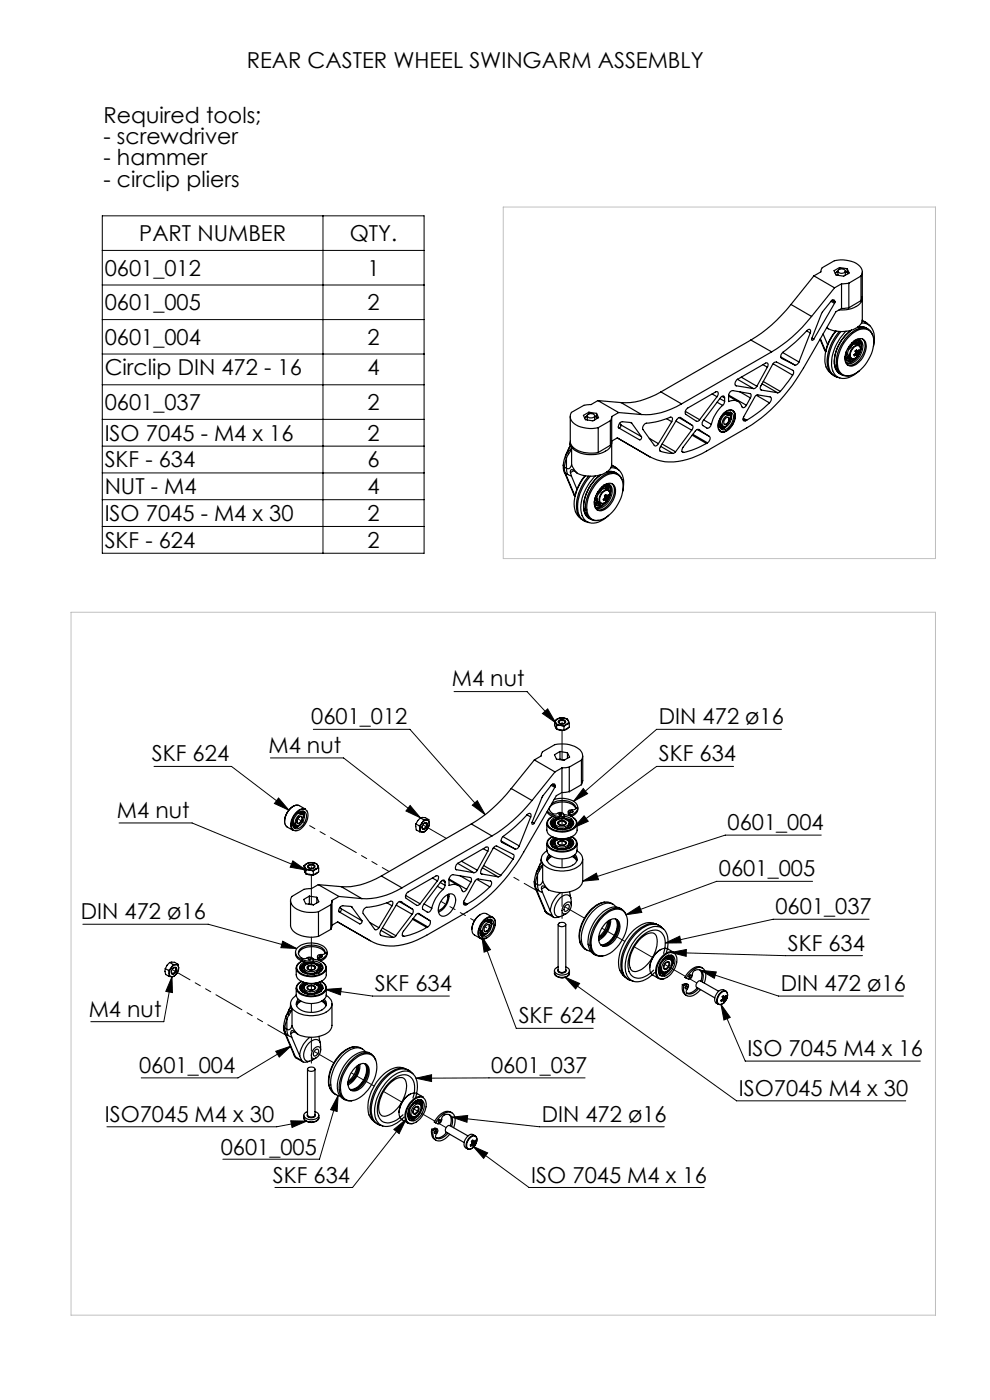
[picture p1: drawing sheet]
<svg xmlns="http://www.w3.org/2000/svg" width="210mm" height="297mm" viewBox="0 0 210 297" stroke-linecap="round" stroke-linejoin="round" font-family="sans-serif">
<defs><g id="words">
<g font-size="4.7">
<text x="52.3" y="14.4">REAR CASTER WHEEL SWINGARM ASSEMBLY</text>
<text x="22" y="26">Required tools;</text>
<text x="22" y="30.6">- screwdriver</text>
<text x="22" y="35.1">- hammer</text>
<text x="22" y="39.6">- circlip pliers</text>
<text x="29.6" y="51.1">PART NUMBER</text>
<text x="74.2" y="51.1">QTY.</text>
<text x="22.2" y="58.4">0601_012</text>
<text x="77.9" y="58.4">1</text>
<text x="22.2" y="65.8">0601_005</text>
<text x="77.9" y="65.8">2</text>
<text x="22.2" y="73.1">0601_004</text>
<text x="77.9" y="73.1">2</text>
<text x="22.2" y="79.6">Circlip DIN 472 - 16</text>
<text x="77.9" y="79.6">4</text>
<text x="22.2" y="87">0601_037</text>
<text x="77.9" y="87">2</text>
<text x="22.2" y="93.5">ISO 7045 - M4 x 16</text>
<text x="77.9" y="93.5">2</text>
<text x="22.2" y="99.1">SKF - 634</text>
<text x="77.9" y="99.1">6</text>
<text x="22.2" y="104.8">NUT - M4</text>
<text x="77.9" y="104.8">4</text>
<text x="22.2" y="110.5">ISO 7045 - M4 x 30</text>
<text x="77.9" y="110.5">2</text>
<text x="22.2" y="116.2">SKF - 624</text>
<text x="77.9" y="116.2">2</text>
<text x="95.8" y="145.6">M4 nut</text>
<text x="66" y="153.7">0601_012</text>
<text x="139.8" y="153.7">DIN 472 ø16</text>
<text x="32.2" y="161.5">SKF 624</text>
<text x="57" y="159.8">M4 nut</text>
<text x="139.8" y="161.5">SKF 634</text>
<text x="24.8" y="173.6">M4 nut</text>
<text x="154.3" y="176.1">0601_004</text>
<text x="152.5" y="185.9">0601_005</text>
<text x="17.1" y="195">DIN 472 ø16</text>
<text x="164.5" y="194">0601_037</text>
<text x="167.1" y="201.7">SKF 634</text>
<text x="18.8" y="215.7">M4 nut</text>
<text x="79.5" y="210.2">SKF 634</text>
<text x="165.6" y="210.2">DIN 472 ø16</text>
<text x="110" y="217.1">SKF 624</text>
<text x="29.5" y="227.6">0601_004</text>
<text x="104.2" y="227.6">0601_037</text>
<text x="158.5" y="224">ISO 7045 M4 x 16</text>
<text x="156.7" y="232.4">ISO7045 M4 x 30</text>
<text x="22.2" y="238">ISO7045 M4 x 30</text>
<text x="114.9" y="238">DIN 472 ø16</text>
<text x="46.8" y="244.9">0601_005</text>
<text x="57.9" y="250.9">SKF 634</text>
<text x="112.7" y="250.9">ISO 7045 M4 x 16</text>
</g>
</g></defs>
<g fill="none" stroke="#000" stroke-width=".25">
<path d="M172.6 58.5l1.5-.8 .3-.9 2.6-1.5a6.2 6.2 0 0 1 5.4 1.2l.2 .3a1.47 1.47 0 0 1 0 1.8M172.6 58.5l4.4 2.6M172.6 58.5l-4.8 6.1M177.5 57.7l-.3 .3M177.5 57.7l.2-.1zM177.7 57.5l.1 .9M177.8 57.3a1.01 1.01 0 0 1 1.5 .2 .87 .87 0 0 1-.8 .5 .87 .87 0 0 1-.8-.5zM178.1 56.8l-1.2 .6 .4 .9 1.7 .3 1.1-.7-.4-.9M178.1 56.8l1.6 .2M178.1 56.8v.3M179.3 57.6l.4 .1 .2 .4zM179.3 57.5v.9"/>
<path d="M179.7 57v.7M182.6 58.6l-2.5 1.5M182.6 58.6v5.2M182.9 57.7v5.4l-.3 .7M159.3 72.1l-19.1 11M159.3 72.1l4.4 2.5M161.8 77.4l1 .5M162.8 77.9a.47 .47 0 0 0 .2-.6 .47 .47 0 0 0-.6-.3l-5.9 3.5M162.8 77.9l-2.3 4M163.7 74.6l-19.1 11.1M164 77.2l4.1 2.4M165.6 75.7l3 1.7"/>
<path d="M165.8 76l2.8 1.4M165.8 76h.1M166 74.8l3.5 2M167.8 64.6a30.8 30.8 0 0 1-8.5 7.5M167.8 64.6l4.4 2.5M168.1 79.6a.75 .75 0 0 0 .1-1l-3.5-1.8a.77 .77 0 0 0-.8 .5l-2.5 4.5a.58 .58 0 0 0 .1 1M168.1 79.6l-2.6 3.4M169.5 76.8a.88 .88 0 0 1-.9 .6M171.1 70.2l.8 .4M171.9 70.6a.44 .44 0 0 0-.1-.7 .44 .44 0 0 0-.6 .2 35.9 35.9 0 0 1-5.3 4.8l-.3 .7 .2 .4M171.9 70.6l-2.4 6.2M172.2 67.1a30.5 30.5 0 0 1-8.5 7.5"/>
<path d="M172.2 71.7l.4 .3M174 72l.9 2.3M174 71.9l1.1 2.6M174.6 70.8l.9 2.3M174.9 74.3l.3 .3M174.9 74.3l.2 .2M175.1 74.5h.1M175.4 69.5l.3 .2M176.2 63.9l.8 .4M176.4 79.4l1.1 .6M176.5 63.7l.6 .4M176.5 63.7l.6 .3"/>
<path d="M177 64.3l-4.4 7.7M177 61.1l-4.8 6M177.1 64a.42 .42 0 0 0-.4-.4 .42 .42 0 0 0-.5 .4l-1.9 2.4-2.1 5.7 .1 .1 .3-.2M177.1 64.1l-.1 .2M177.1 64v.1M177.3 70.2a9.1 9.1 0 0 0-2.1 4.4l-.1-.1M177.3 70.2a9.3 9.3 0 0 0-2.2 7.1l.6 1.4 .7 .7M177.5 80l.7 .2M178 70.3a9.4 9.4 0 0 0-2.4 7.5l.3 .9 .5 .7M178.1 79.3l.4 .2M178.4 70.3a9.5 9.5 0 0 0-2.6 7.6 2.61 2.61 0 0 0 1.7 2.1M178.5 65.4l-1.2 .7-6.9 12a35.1 35.1 0 0 1-12 12.7l-8.5 4.9a14 14 0 0 1-9.7 2.1l-2.4-.9-6.8-4"/>
<path d="M178.5 60.2l-1.5 .9M178.5 60.2v5.2M179.2 75.7h.1a.22 .22 0 0 1 .1-.2 .22 .22 0 0 1 .3 0 .36 .36 0 0 1-.5 .5M179.3 71.2l1.3-1.2a8.4 8.4 0 0 0-3.5 7.6l.3 .9 .7 .8a3.4 3.4 0 0 1-1-3.9l1-2.5zM179.4 75.5l-.2 .3M179.4 75l.1 .1M179.4 75h.1M179.5 70.3a9.6 9.6 0 0 0-3 7.9 2.57 2.57 0 0 0 4.1 1.6l1.7-1.2M179.5 75l.3 .1M179.5 74.7v.2M179.5 74.6v.4M179.5 75.1a.49 .49 0 0 1 .5 .5 .49 .49 0 0 1-.3 .5"/>
<path d="M179.5 75.1l-.1 .1M179.6 74.5l-.1 .3M179.7 76.1l.6 .1 .3-.1M179.9 75.6h.1M179.9 75.6l.7 .5M179.9 71.6a4.1 4.1 0 0 1 4.1-1.7 2.88 2.88 0 0 1 1.3 3.3 7.8 7.8 0 0 1-5.1 6.5 2.31 2.31 0 0 1-2.6-2.8 8.7 8.7 0 0 1 2.3-5.3zM180.1 60.1l-1.6 .1M180.1 65.3l-1.6 .1M180.1 60.1v5.2M180.1 74l-.3 1.2M180.3 76.4h-.8M180.4 73.1a.32 .32 0 0 1 0 .4 .32 .32 0 0 1-.4 .1"/>
<path d="M180.4 75.9h-.6l.7 .1M180.5 76.2l-.2 .2M180.7 72.7a1.88 1.88 0 0 1 2.6-.5 3.8 3.8 0 0 1-1 4.5 1.71 1.71 0 0 1-2.8 .3 4.2 4.2 0 0 1 1.2-4.3zM180.7 72.9l.7 .1M180.7 73.3l.3-.2a.94 .94 0 0 1 1.2 .2M180.8 72.7l-.1 .1a.9 .9 0 0 1-.9 1.2M180.8 76.1l-.5 .3M181.1 73.7a.8 .8 0 0 1 1.1-.3 .8 .8 0 0 1 .3 1.1l-.3 .7a1.66 1.66 0 0 1-1.4 .9 1.44 1.44 0 0 1 .1-2.1zM181.2 72.6l-.3 .2M181.3 72.2v.2l-.2 .1M181.3 72.3l-.1 .1M181.3 72.3h.1"/>
<path d="M181.3 72.5l.6 .3v.3M181.4 72.3l-.2 .3-.4 .1M181.4 72.2l.6 .5v.5M181.4 72.2a1.07 1.07 0 0 1 1.1 .3 1.07 1.07 0 0 1 .2 1.1l-.2 .8M181.4 72.2l.3 .2M181.4 75.1l.2 .2M181.4 74.5l.7 .3M181.4 75.1l.3 .2M181.5 74.4l.1 .1M181.5 74.4l.4 .1M181.5 72.6l.4 .4M181.5 74.7l.5 .3"/>
<path d="M181.5 74.9l.5 .4M181.6 75.3h.1M181.7 75.8a1.56 1.56 0 0 1-2.2 .6l.2 .1M181.7 75.3l.1 .2 .2-.2M181.8 75.7l-.8 .4h-.4M181.8 72a1.27 1.27 0 0 1 1.2 1.7 3.8 3.8 0 0 1-2.9 3.5 .6 .6 0 0 1-.7-.4 .6 .6 0 0 1 .3-.7M181.9 74.5a.22 .22 0 0 0-.4-.2 .21 .21 0 0 0 0 .4v.3a.35 .35 0 0 0-.3 .5l.4-.2M181.9 73.1h-.1M181.9 69.4l.8-.1 1 .3-1-.3zM182 73l.3 .3M182 72.2l.1 .2M182 75v.3"/>
<path d="M182 75.5a2.65 2.65 0 0 1-2.5 1.5M182 74.5h.3M182.1 74.8l-.1 .2M182.1 72.4v.4M182.1 72.4l.3 1M182.2 73.3a1.74 1.74 0 0 1-.4 2.4M182.2 73.3a1.79 1.79 0 0 0-2 2l.1 .5 .3 .3M182.3 74.5l-.2 .3M182.3 74.5l-.1-.3-.3 .3M182.3 72a2.35 2.35 0 0 1 .2 2.7M182.6 63.8l-2.5 1.5M182.7 68.5a2.54 2.54 0 0 1 2.8 2.7l-.2 2.3"/>
<path d="M182.9 68.1l1.1 .5M182.9 63.2v4.6a2.97 2.97 0 0 1-2.5 2.3 7.5 7.5 0 0 1-4.7-.4M182.9 63.1a2.65 2.65 0 0 1-2.3 2.4l-1.1 .2-1.5 .1M183 68l1 .6M183 71.9a2.77 2.77 0 0 1 0 3.4 3 3 0 0 1-3.2 2.1M183.7 69.6l.4 .2M184 68.6l.5 .5M185.1 71.1a2.2 2.2 0 0 0-3.5-1.2 8.2 8.2 0 0 0-4.1 8 2.16 2.16 0 0 0 2.6 1.8M119.5 98.7v.8M119.5 98.7l.2 .4M119.5 99.5l.2 .6M119.5 99.5l.2 .3"/>
<path d="M119.7 99.1l.5 .2M119.7 99.1v.7M119.7 99.8l.2 .6M119.9 96.7l-.4 2M120.1 96.5l-.1 .4 .2 .3M120.2 99.3l.2 1.3M120.2 97.2l-.5 1.9M120.2 97.2v2.1M120.5 95.8l.1 .6M120.5 95.8l-.4 .7M120.6 96.4l-.4 .8M120.8 94.9l-.7 1.6"/>
<path d="M120.8 94.9l-.3 .9M120.9 94.2l-.1 .7M121 88.4v5.2a2.63 2.63 0 0 0 2.2 2.2l1.8 .3 1.9-.1M121 93.8a2.66 2.66 0 0 0 2.2 2.4 6 6 0 0 0 6.3-1.4l.3-1M121 93.9l.2 1.2M121.2 98.6l.7 1.2 .6 .6M121.2 95.1l-.7 .7M121.2 95.1l-.6 1.3M121.2 98.6l-.5 .8-.5-.1M121.2 95.1v3.5M121.7 99.8l-.5-.2-.2 .2v.5M121.7 99.8l.8 .6"/>
<path d="M121.7 99.8l-.7 .5M124.4 88.4l-.4 .3M124.4 88.4l.2-.1zM124.4 88.4l-.4 .2M124.6 88.2v.9M124.6 88a1.01 1.01 0 0 1 1.6 .2 .9 .9 0 0 1-1.6 0zM124.9 87.5l-1.1 .6 .4 .9 1.6 .3 1.2-.7-.5-.9M124.9 87.5l1.6 .2M124.9 87.5v.3M126.2 88.3l.3 .1 .2 .4zM126.2 88.2l-.1 .9M126.5 87.7v.7"/>
<path d="M126.8 85l-1.4 .8-1.6 .2-2.6 1.5a1.86 1.86 0 0 0 1 2.7 7 7 0 0 0 4.7 .5M126.8 85l4.4 2.5M126.8 85l4.9 .4M126.9 90.7v5.3M129.5 89.2l-2.6 1.5M129.5 89.2v5.3M129.5 94.5l-2.6 1.5M129.5 99.2a2.55 2.55 0 0 1 2.8 2.7l-.2 2.3M129.7 98.7l1.1 .6M129.7 98.8l1.1 .5M129.8 88.4l-.3 .8M129.8 93.6l-.3 .9"/>
<path d="M129.8 93.9v4.6a2.88 2.88 0 0 1-2.6 2.3 7.2 7.2 0 0 1-4.7-.4M129.8 88.4v5.2M130.8 99.3l.5 .5M131 92.9l-1.2 .7M131 92.9l2.5 1.5M131.2 87.5l-1.4 .9M131.2 87.5l4.9 .4M131.4 89.8l.3 .3M131.7 90.1a.47 .47 0 0 1-.4 .7M131.7 90.1l4.4 2.5M131.7 85.4l4.4 2.5M133.8 89.6l-1.8-.1a1.1 1.1 0 0 0-.8 1.2l4.4 2.6a.48 .48 0 0 0 .5-.7"/>
<path d="M133.8 89.6l.2 .1M134 89.7l2.1 2.9M137.7 93l2 1.1M140 95.7h.1M140.1 95.7l1.6 .4 1 .1M140.1 94.7l2.6 1.5M140.2 83.1a14.4 14.4 0 0 1-8.5 2.3M140.2 83.1l4.4 2.6M140.4 94.2l2.9 1.6M141.4 88.8l1.1 .7M142.5 89.5a.52 .52 0 0 0 .2-.6 .52 .52 0 0 0-.5-.4 17 17 0 0 1-5.3 1.3l-.4 .5-.2 .7 2.5 3.5a.55 .55 0 0 0 .9-.4M142.5 89.5l-2.8 4.6"/>
<path d="M143.3 95.8l-.6 .4M143.4 89.3l3.3 2M144 88.6l2.8 1.6M144.3 88.6h.1M144.4 88.6a.73 .73 0 0 0-.9 .4l-3.4 5.8a.65 .65 0 0 0 0 .9M144.4 88.6l2.4 1.6M144.6 85.7a14.4 14.4 0 0 1-8.5 2.2M144.7 95.8l.3 .2M145.4 87.3l3 1.7M146.7 91.3l-3.4 4.5M146.8 90.2a.69 .69 0 0 1-.1 1.1M146.8 92.3l3.1 1.8"/>
<path d="M147 92.1l3.1 1.8M147.9 91.1l2.6 1.5M148.2 91.1h-.2l-.4 .2-2.7 3.6-.3 .8 .4 .3M148.2 91.1h.1M148.2 91.1l2.3 1.5M149.3 89.1l1.6 .9M149.9 94.1a17.8 17.8 0 0 1-4.9 1.9M150.1 93.9l-.2 .2M150.5 92.6a.97 .97 0 0 1-.4 1.3M151.1 83.6l1 .6M152.1 84.2l.3-.7-.1-.4h-.3l-6.1 3.5a.98 .98 0 0 0-.4 1.3l2.3 1.5 .3-.1 .3-.3M152.1 84.2l-3.7 4.8"/>
<path d="M152.1 85.3l1.2 .7M152.7 84.6l1 .5M152.7 90.2l.3 .3v-.3M152.7 89.8h.1M152.7 90.5l.2 .2M152.7 89.8l.1 .1M152.8 89.6l.1 .5 .6 .4M152.8 90.7l.4 .2M153 90.5l-.1 .2M153.1 84.1l.6 .3M153.3 86a8.4 8.4 0 0 0-2.4 4M153.5 90.8l-.6 .1"/>
<path d="M153.6 87.6a1.3 1.3 0 0 1 2.2 0 3.4 3.4 0 0 1-2.4 4 1.18 1.18 0 0 1-1-1.6l.4-1.3zM153.6 88a1.04 1.04 0 0 1 1-.6 1.04 1.04 0 0 1 .9 .7 2.84 2.84 0 0 1-2 3.1 1.29 1.29 0 0 1-.6-2.1zM153.6 90.5l-.7-.1 .8 .1M153.6 87.6a1.25 1.25 0 0 1 1.3-.7 1.25 1.25 0 0 1 1 1 3.6 3.6 0 0 1-2.6 3.8 1.22 1.22 0 0 1-1-1.7l.5-1.3zM153.7 90.7l-.2 .1M153.7 85.1l-.1 .5-.3 .4M153.7 84.4a.44 .44 0 0 0-.4-.4 .44 .44 0 0 0-.5 .4l-3.6 4.8a.84 .84 0 0 0-.1 1.1l.8 .5a.85 .85 0 0 0 1-.8M153.7 84.4v.7M153.8 90.5l-.2 .2-.7-.1M153.8 88.5a.72 .72 0 0 1 1.1-.3 .72 .72 0 0 1 .1 1.1 1.23 1.23 0 0 1-1.6 1.1l-.2-.4 .1-.6zM153.8 88.8a.5 .5 0 0 1 .8-.3 .5 .5 0 0 1 .1 .8l-.3 .5a.51 .51 0 0 1-.7 .3 .51 .51 0 0 1-.1-.8zM153.9 87.9l-.2 .1"/>
<path d="M153.9 87.9h.4l.5 .3M154 87.8v.1M154.1 87.7l-.2 .2M154.1 91.4l-.8 .2-.5-.1M154.2 90.4l-.7 .4M154.2 87.6l-.2 .2M154.3 87.6l.5 .3-.1 .1M154.5 88.6a.97 .97 0 0 1-.8 1.4M154.6 87.7l.2 .2-.2 .1M154.6 84l1.9 1.2M154.6 83.8l3.7 2.2M154.7 87.6l-.1-.1 .3 .3-.1 .2"/>
<path d="M154.8 88l.2 .4v.4M154.8 87.9l.4 .5M154.9 87.7v-.2l.3 .9M155.1 88.6v.2M155.2 88.5l-.1 .2M155.2 88.4v.1M155.4 87.1a1.33 1.33 0 0 1 .5 1.5M156 81.7l.2 .1M156.2 81.8l3.6 .6M156.4 80.5l3.4 1.9M156.5 80.5a.84 .84 0 0 0-.3 1.3M156.9 83.1l2.3 1.3"/>
<path d="M157.2 80l3.3 1.9M157.6 88.9l.6 .3M157.7 88.7l.7 .4M158.4 89.1l-.2 .1M159.2 84.4a.59 .59 0 0 0-.1-.9l-3.7-.6a1.04 1.04 0 0 0-.8 1v1.3a1.98 1.98 0 0 1 2.9 1.3l.4-.1 .4-.4M159.2 84.4l-.9 1.6M160.4 83.9l2.8 1.6M160.5 81.9l-.4 .5h-.3M161.4 82.7l.1 .1M161.5 82.8l3.5 .5M161.6 81.4l3.4 1.9M161.9 80.9l3.6 2.1"/>
<path d="M163.2 85.5a.8 .8 0 0 0 .2-1.3l-2.6-.4-.4 .1-2.6 4.5-.1 .8 .2 .1 .3-.1M163.2 85.5a26.8 26.8 0 0 1-4.8 3.6M165.5 83l-.5 .3M119.7 100.1l.2 .3M119.7 100.1l2 4.8M119.9 100.4l.5 .2M119.9 100.4l2.1 4.8M120.4 100.6l.8 .4M121 100.3l.2 .7M121.2 101l1.2 2.8M121.7 104.9l.3 .4M121.7 104.9l.3 .3"/>
<path d="M122 105.2h.1M123.3 110.1l1 .6M124.1 100.9a9.5 9.5 0 0 0-2.1 4.4v-.1M124.1 100.9a9.1 9.1 0 0 0-2.2 7.1l.6 1.4 .8 .7M124.3 110.7l.7 .2M124.8 101a8.8 8.8 0 0 0-2.2 8l.7 1.1M125 110l.3 .2M125.2 101a9.1 9.1 0 0 0-2.4 8.1l.5 .8 1 .8M126.1 106.3l.3-.2a.34 .34 0 0 1 0 .4 .34 .34 0 0 1-.4 .2M126.1 106.4h.1M126.1 101.9l1.4-1.2a8.4 8.4 0 0 0-3.6 7.6 2.27 2.27 0 0 0 1.1 1.7 3 3 0 0 1-1.2-3.3 9.8 9.8 0 0 1 2.3-4.8zM126.2 105.7l.2 .1"/>
<path d="M126.2 106.2l-.1 .3M126.3 101a9.6 9.6 0 0 0-3 7.8 2.56 2.56 0 0 0 4.2 1.7l1.6-1.2M126.4 105.2l-.1 .3M126.4 105.4v.2M126.4 105.3v.4M126.4 105.8a.51 .51 0 0 1 .4 .5 .51 .51 0 0 1-.3 .5M126.4 105.8l-.2 .1M126.5 106.8l.6 .1 .3-.1M126.7 106.3l.7 .4a1.86 1.86 0 0 1 1.6-2.7 1.62 1.62 0 0 1-.4 2.4M126.7 106.3h.1M126.9 104.7l-.3 1.2-.4-.2M127.1 107.1h-.7"/>
<path d="M127.2 101.8a3.4 3.4 0 0 1 4-1 3.4 3.4 0 0 1 .8 3.7 7.7 7.7 0 0 1-4.9 5.9 2.31 2.31 0 0 1-2.6-2.8 8.6 8.6 0 0 1 2.7-5.8zM127.2 103.8a.34 .34 0 0 1 0 .4 .34 .34 0 0 1-.4 .1M127.2 106.6h-.6l.7 .1M127.3 106.9l-.2 .2M127.5 104l.8-.4 .7 .4M127.5 103.4a1.88 1.88 0 0 1 2.7-.5 3.8 3.8 0 0 1-1.1 4.5 1.8 1.8 0 0 1-2.6 .6 3.8 3.8 0 0 1 1-4.6zM127.6 106.8l-.5 .3M127.6 103.4v.1a.9 .9 0 0 1-1 1.2M127.7 104.6l.3-.2a.8 .8 0 0 1 1.1-.3 .8 .8 0 0 1 .2 1.1l-.3 .7a1.72 1.72 0 0 1-1.4 .9 1.23 1.23 0 0 1-.1-1.9zM127.7 103.5l-.1 .1M127.7 103.5l.6 .1M128 103.3l-.3 .2"/>
<path d="M128.1 103h.1M128.1 102.9l.1 .1-.3 .1M128.1 103l-.1 .1M128.1 103.2l.6 .3v.3M128.2 103l-.2 .3-.4 .1M128.2 102.9l.7 .5v.2l-.2 .2 .1 .1M128.2 105.8l.2 .2M128.2 105.2l.7 .3M128.2 105.8l.4 .2M128.3 105.1h.2M128.3 105.1l.4 .1M128.3 105.4l.5 .3"/>
<path d="M128.4 103.3l.3 .3-.1 .2M128.4 105.5l.4 .5M128.4 105.5l-.1 .2a.35 .35 0 0 0-.2 .5l.3-.2M128.4 106h.2M128.5 106.5a1.57 1.57 0 0 1-2.2 .6l.2 .1M128.5 103.1l-.3-.2a1.07 1.07 0 0 1 1.1 .3 1.07 1.07 0 0 1 .2 1.1l-.2 .8M128.6 106v.2l.2-.2M128.6 106.4l-.7 .4-.5-.1M128.6 102.7a1.24 1.24 0 0 1 1.3 1.7 3.9 3.9 0 0 1-3 3.5 .6 .6 0 0 1-.6-.4 .6 .6 0 0 1 .2-.7M128.7 105.2a.2 .2 0 0 0-.3-.2 .21 .21 0 0 0-.1 .4l.1 .1M128.7 100.1l.8-.1 1.1 .3-1-.3zM128.8 102.9l.2 .2"/>
<path d="M128.8 103.7l.3 .3M128.8 105.7v.3M128.9 105.5l-.1 .2M128.9 106.1a2.54 2.54 0 0 1-2.6 1.5M128.9 105.2h.2M129 103.1l-.1 .3M129 103.1l.2 1M129.1 105.2l-.2 .3M129.1 105.2l-.1-.3-.3 .3M129.1 102.7a2.35 2.35 0 0 1 .2 2.7M129.8 102.6a3.2 3.2 0 0 1-.3 3.9 2.8 2.8 0 0 1-2.9 1.6M130.6 100.3l.4 .2"/>
<path d="M131.9 101.8a2.25 2.25 0 0 0-3.5-1.2 8.3 8.3 0 0 0-4.1 8 2.15 2.15 0 0 0 2.6 1.8M117.7 153l.2 .3M117.7 153v.8l.4 .9M117.8 154.1l.2 .5M117.9 153.3l.3 .4 .7 .2M117.9 153.3l.2 .6M118.1 153.9h.8M118.1 154.7l1.5 .2M118.1 153.9v.8M118.2 152.5a.6 .6 0 0 0-.3 .8M118.2 152.5l-.5 .5M118.6 152.8a.87 .87 0 0 1 1.4 .4 .98 .98 0 0 1-1.6-.1z"/>
<path d="M118.6 153a.7 .7 0 0 1 1.2 .3 .74 .74 0 0 1-1.2-.2zM118.8 159.4l-1.2 .7 .4 .9 1.6 .3 1.2-.7-.4-.9M118.8 159.4l1.6 .3M118.8 159.4v1.7M118.9 153.9l.7 .2M119.6 152.3h-.6l-.8 .2M119.6 152.3l.7 .3 .2 .3M119.6 152.3l.7 .2 .2 .4M119.6 154.1v.8M120.2 153.7l-.6 .4M120.2 153.7l-.8 .2h-.5M120.4 159.7v1.2"/>
<path d="M120.5 152.9a.6 .6 0 0 1-.3 .8M120.5 152.9l.3 .6M120.5 154.4a1.92 1.92 0 0 1-2.3 .3M120.8 153.5v.8l-1.2 .6M120.8 153.5l-.6 .2M61.7 171.4l.7-.4 .6-.2 .5 .1 1.3 .8a2.32 2.32 0 0 0-2.6 1.6 2.25 2.25 0 0 0 0 2.9l-1.3-.8a1.94 1.94 0 0 1-.3-2.4zM62.1 174.9l.4 .3v-.1M62.1 174.5l.2 .1M62.2 174.3l-.1 .2M62.2 174.3l.1 .4 .6 .4M62.2 174.2v.1M62.4 175.3l-.1 .2"/>
<path d="M62.4 175.2h.1M62.5 174.9v.3M62.5 175.4l.5 .1M62.5 175l.5 .2M62.5 175l.4 .2M62.6 175.2l-.1 .2-.3-.2 .2 .1M62.8 172.6a1.69 1.69 0 0 1 2.1-.8 2.42 2.42 0 0 1-.3 3.2 1.96 1.96 0 0 1-2.4 1.1 2.72 2.72 0 0 1 .6-3.5zM63.1 172.6a1.03 1.03 0 0 1 1.4-.5 1.03 1.03 0 0 1 .5 1.4 2.48 2.48 0 0 1-2.4 2.3 2.19 2.19 0 0 1 .5-3.2zM63.2 170.9a3.1 3.1 0 0 0-2.8 2.9v.4M63.3 175.2l-.4 .3-.6 .1M63.3 173a.67 .67 0 0 1 .9-.2 .67 .67 0 0 1 .3 .9 1.5 1.5 0 0 1-1.6 1.4 1.5 1.5 0 0 1 .4-2.1zM63.4 173.4l.5-.2a.92 .92 0 0 1 .1 1 .92 .92 0 0 1-1 .5v-.6z"/>
<path d="M63.4 175.1l-.4 .2-.5-.1M63.4 172.5l-.1-.1-.1 .2 .4-.1 .6 .3M63.5 173.3l.2-.1a.73 .73 0 0 1 .4 .7 .73 .73 0 0 1-.6 .7l-.3 .1-.3-.4M63.5 173.3l-.4 .4-.1 .6M63.6 175l-.4 .3M63.7 172.2l.4 .3M64 172.5l.4 .5M64 172.5l.2 .3M64 172.4h.1M64.1 172.4l-.2 .2M64.2 172.3l-.2-.1 .2 .1M64.2 172.5l.3 .4v.3"/>
<path d="M64.2 172.3l-.1 .2M64.2 172.1v.2M64.2 172.4l.4 .3M64.3 172.1l.3 .9M64.6 173l-.1 .1M64.6 173l-.1 .5M88.2 174.8l.1 1.3 .7 .4M88.2 174.8l.8 .4M89 175.2l.1 .7M89 176.5h.6M89.1 175.9a.61 .61 0 0 0 .5 .6M89.1 175.9l-.1 .6"/>
<path d="M89.2 173.5l-.6 .6-.4 .7M89.2 173.5a1.9 1.9 0 0 1 1.7 .4M89.2 173.5l.7 .4M89.5 174.6l-.5 .6M89.5 174.6l-.4 1.3M89.8 174.8a.47 .47 0 0 1 .7-.2 .47 .47 0 0 1 .1 .7l-.5 .6-.4 .1-.2-.5zM89.9 174.8l.3-.2a.64 .64 0 0 1 .1 .8 .64 .64 0 0 1-.7 .3v-.4M89.9 173.9l.6 .1M89.9 173.9l-.4 .7M90.5 174.6a.9 .9 0 0 1-.8 1.3M90.5 174l-.5 .1-.5 .5M90.5 174a.61 .61 0 0 1 .6 .6"/>
<path d="M90.6 175.9l-.6 .5-.4 .1M90.6 175.9l-.5 .6h-.5M90.9 173.9l.2 .7M90.9 173.9l-.4 .1M91.1 174.6l-.1 .6-.4 .7M100 174.8l4.4 2.5M100 174.8l-19.1 11M104.4 177.3l-19.1 11M104.7 179.8l4.1 2.4M106.3 178.4l3 1.7M106.4 178.7h.1M106.5 178.7l2.8 1.4"/>
<path d="M106.7 177.5l3.4 2M108.4 167.3a30.5 30.5 0 0 1-8.4 7.5M108.4 167.3l4.5 2.5M110.1 179.5a.8 .8 0 0 1-.8 .6M111.8 172.9l.8 .4M112.6 173.3a.45 .45 0 0 0-.1-.7 .45 .45 0 0 0-.7 .2 33.2 33.2 0 0 1-5.2 4.7l-.3 .8 .2 .4M112.6 173.3l-2.5 6.2M112.9 169.8a31.5 31.5 0 0 1-8.5 7.5M112.9 174.4l.4 .2M113.3 161.2l1.5-.8 .3-.9 2.6-1.5a5.8 5.8 0 0 1 5.6 1.5l.2 .3a1.74 1.74 0 0 1-.2 1.5M113.3 161.2l4.4 2.6M113.3 161.2l-4.9 6.1"/>
<path d="M116 178.9v1.4a2.85 2.85 0 0 0 3.2 1.9 3.5 3.5 0 0 0 3.1-1.4l.1-.3M116 174.7v1.4a2.36 2.36 0 0 0 2.3 1.8 3.8 3.8 0 0 0 4-1.4l.1-1.8M116 172.3a3.9 3.9 0 0 0 3.7 1.3M116.1 172.1a3.9 3.9 0 0 0 3.6 1.1M116.3 178.1l.8-.6a1.35 1.35 0 0 0-1 1.3 1.35 1.35 0 0 0 1.1 1.3 4.3 4.3 0 0 0 4.8-.5 1.3 1.3 0 0 0-.7-2.1 1.4 1.4 0 0 1 1.1 1.3 1.4 1.4 0 0 1-.9 1.4 4.6 4.6 0 0 1-5.2-.6l-.3-.6zM116.5 171.4a1.26 1.26 0 0 0 .7 1.2 1.26 1.26 0 0 0 1.4-.2l.8 .1 .3 .7M116.9 166.6l-1.9 2.5-2.1 5.4v.3h.2l.2-.2M116.9 166.6a.45 .45 0 0 1 .5-.3 .45 .45 0 0 1 .4 .4M116.9 166.6l.8 .4M117.1 170.5a4 4 0 0 1 4.9 .3l.2 .6M117.1 179v.6M117.1 178.8l-.4 .2"/>
<path d="M117.2 174.5l-.4 .1M117.2 166.4l.6 .4M117.2 166.4l.6 .3M117.3 178.7h.1M117.3 178.7l-.2 .3 .1 .6M117.3 175.3h.1a.6 .6 0 0 1 .6 .5M117.4 178.8l.3 .2M117.4 178.9l-.1 .2M117.5 178.1l-.3 .6M117.5 174.4l-.4 .1v.8v-.5M117.5 178.1l-.6 .5-.1 .4M117.5 178.9h-.2l.1 .7"/>
<path d="M117.5 169.6a4.7 4.7 0 0 1 4.8 1 1.51 1.51 0 0 1-1.1 2.3M117.6 174.6l-.1-.2-.1 .1v.8M117.6 177.7a1.15 1.15 0 0 0-.9 1.2 1.15 1.15 0 0 0 1.1 1.1 3.4 3.4 0 0 0 3.8-.8l.1-.2M117.6 178.1h-.1M117.6 175.6l-.4-.2 .5 .3M117.7 175.3l.2 .1M117.7 173.8l-.4 .6M117.7 173.8h.1M117.7 174.5v.1l-.3-.1-.1 .4M117.7 178.8v.5l.3 .4M117.7 173.8l-.5 .3-.4 .6M117.7 174.6v.5l.2 .3"/>
<path d="M117.7 167l-4.4 7.6M117.7 179.7h.3M117.7 163.8l-4.8 6M117.8 180l-.5-.3 .1-.1a.55 .55 0 0 1 .7 .5M117.8 166.8l-.1 .2M117.8 166.7v.1M117.9 179.6v.1M117.9 175.4l.9 .4M117.9 174.1a1.96 1.96 0 0 1 2.8 .3 1.41 1.41 0 0 1-1.8 1l-.7-.2a.63 .63 0 0 1-.5-.4 .63 .63 0 0 1 .2-.7zM118 179.7l.1 .1M118 173.7l-.3 .1M118.1 179.8l.3 .4"/>
<path d="M118.1 175.6l.2 .3M118.1 179.8l.8 .3M118.2 178.2l-.3 .1-.3 .6M118.2 177.9l-.6 .2M118.3 178.1l-.6 .3-.2 .6M118.3 174.4a1.1 1.1 0 0 1 1.8 .2 1.04 1.04 0 0 1-1.8 0zM118.4 178.1h-.1a.69 .69 0 0 0-.9 .6M118.4 178.6a1.11 1.11 0 0 1 1.7 .3 1.06 1.06 0 0 1-1.8-.1zM118.4 175.9l.4-.1 .6 .2M118.4 174.7h.1M118.4 173.8l-.4 .1-.4 .8M118.5 173.8a.74 .74 0 0 0-1 .6"/>
<path d="M118.5 178.6a.94 .94 0 0 1 1.5 .4 1.04 1.04 0 0 1-1.6-.1zM118.5 174.4a.93 .93 0 0 1 1.5 .3 .94 .94 0 0 1-1.6-.1zM118.6 172.7a.29 .29 0 0 1 .3-.2 .29 .29 0 0 1 .2 .4h-.5zM118.7 172.9h.4M118.7 173.6l-.8 .1M118.8 161.1h-.2M118.8 161.1l1 .1M118.8 178h-.3a.78 .78 0 0 0-.8 .9 .78 .78 0 0 0 .8 .7 1.71 1.71 0 0 0 2.2-.7 1.04 1.04 0 0 0-1.1-.9M119.2 168.1l-1.2 .7-6.9 12a35.1 35.1 0 0 1-12 12.7l-8.6 4.9a13.5 13.5 0 0 1-10.5 1.9l-1.5-.7M119.2 162.9l-1.5 .9M119.2 162.9v5.2M119.4 173.6l-.4 .1"/>
<path d="M119.6 172.8a3 3 0 0 1 2.7 1.6 1.78 1.78 0 0 1-1.7 1.7 4.1 4.1 0 0 1-4.3-.9 1.4 1.4 0 0 1 .9-2 1.43 1.43 0 0 0-1.2 1.3 1.43 1.43 0 0 0 .9 1.5 4.4 4.4 0 0 0 5.3-.6 1.24 1.24 0 0 0-.4-1.8M119.7 173.2a1.86 1.86 0 0 1 2 1.6 3 3 0 0 1-4 .9 1.16 1.16 0 0 1-1-1.2 1.16 1.16 0 0 1 1.1-1.1M119.7 173.6l.5 .3M119.7 173.2v.4M119.8 173.6l1.3 .5M119.8 177.9l.2 .2M120 175.7l-.3 .3M120 175.7l-.9 .1M120.1 179.9l-.3 .3M120.1 179.9l-.9 .2M120.1 179.9h.1M120.2 177.9l.8 .3"/>
<path d="M120.3 179.8l-.2 .1M120.3 178.2a.62 .62 0 0 1 .7 .1 .62 .62 0 0 1 .2 .7M120.4 178.3l.3 .1 .3 .7 .1-.1-.2 .9M120.4 178.3l.3 .1 .3 .7M120.4 179.8h-.1M120.5 174.1l.3 .1 .2 .7-.1-.6-.4-.2M120.5 179.6v.2M120.5 175.4v.1M120.5 172.2l.2 .6M120.6 178l.4 .2M120.6 174l-.2 .1M120.6 174l.4 .1 .2 .7"/>
<path d="M120.7 172.4v.4M120.7 172.4l.5 .5M120.7 172.8l.5 .4M120.7 174.6l-.1 .7-.6 .4M120.7 178.8v.5l-.4 .5M120.7 175.7l.2 .1M120.8 162.7l-1.6 .2M120.8 168l-1.6 .1M120.8 162.7v5.3M120.8 178.2h.2M120.8 175.7a.48 .48 0 0 0-.8 .1l-.1 .1M120.8 177.7a1.22 1.22 0 0 1 .9 1.3"/>
<path d="M120.9 179.8h-.1a.67 .67 0 0 0-.8 .4M120.9 174l.2 .1M121 172l.5 .1a.33 .33 0 0 1-.3 .3 .33 .33 0 0 1-.3-.3zM121 178.2l.7 .8M121 172.4h.4M121.1 179h.1M121.1 179l-.4 .2M121.1 174.8h.2l-.2 .6M121.1 174.9l-.4 .1M121.1 174.8l-.3 .8M121.1 174.1l.6 .7M121.2 172.9v.3"/>
<path d="M121.2 179h.1M121.3 179l.3 .2M121.3 178.4l.2 .7M121.3 174.9l.3 .1M121.3 179l-.1 .6M121.3 174.9l-.1 .5M121.3 174.8v.1M121.4 177.4a4.9 4.9 0 0 1-4.3 .1M121.5 174.4v.5M122.1 171.5a3.5 3.5 0 0 0-4.3-1.1l-.7 .4-.6 .8M122.2 171.4a1.07 1.07 0 0 1-1.3 .4l-.4 .3 .2 .3M122.2 171.4h.1"/>
<path d="M122.4 178.9v1.6M122.6 171.3v.3a1.79 1.79 0 0 1-1.4 1.6M123.3 161.3l-2.5 1.4M123.3 161.3v5.2M123.3 166.5l-2.5 1.5M123.6 160.4v5.2l-.3 .9M61.6 191.1v5.2a2.71 2.71 0 0 0 2.3 2.2l1.8 .3 1.9-.2M64.5 183.7l.2 .3M64.5 183.7v.8l.4 .9M64.6 184.8l.2 .5M64.7 184l.2 .3 .8 .3M64.7 184l.2 .6"/>
<path d="M64.9 184.6h.8M64.9 185.4l1.6 .2M64.9 184.6v.8M65.1 183.2a.59 .59 0 0 0-.4 .8M65.1 183.2l-.6 .5M65.3 183.7a.93 .93 0 0 1 1.5 .2 .96 .96 0 0 1-1.6-.1zM65.5 183.7a.67 .67 0 0 1 .7-.2 .67 .67 0 0 1 .4 .5 .75 .75 0 0 1-1.2-.2zM65.6 190.1l-1.2 .7 .4 .9 1.7 .3 1.1-.7-.4-.9M65.6 190.1l1.6 .3M65.6 191.8h-.1M65.6 191.8l1 .1M65.6 190.1v1.7"/>
<path d="M65.7 184.6l.8 .2M66.4 183h-.5l-.8 .2M66.4 183l.6 .2 .4 .4M66.4 183l.8 .2 .2 .4M66.4 183h-.8l-.5 .2M66.5 184.8v.8M67 184.4l-.5 .4M67 184.4l-.8 .2h-.5M67.2 190.4v1.2M67.4 183.6a.6 .6 0 0 1-.4 .8M67.4 183.6l.2 .5M67.4 185.1a1.92 1.92 0 0 1-2.4 .3"/>
<path d="M67.5 187.7l-1.5 .8-1.5 .2-2.6 1.5a1.86 1.86 0 0 0 1 2.7 6.9 6.9 0 0 0 4.7 .5M67.5 187.7l4.4 2.5M67.5 187.7l4.9 .4M67.6 193.4v5.2M67.6 184.1v.9l-1.1 .6M67.6 184.1l-.6 .3M70.2 191.9l-2.6 1.5M70.2 191.9v5.3M70.2 197.2l-2.6 1.4M70.4 191l-.2 .9M70.4 196.3l-.2 .9M70.4 191v5.3"/>
<path d="M71.6 195.6l6.9 4M71.6 195.6l-1.2 .7M71.9 190.2l-1.5 .8M71.9 190.2l4.9 .4M72.1 192.5l.3 .3M72.4 192.8a.48 .48 0 0 1-.4 .7M72.4 188.1l4.4 2.5M72.4 192.8l4.4 2.5M74.5 192.3l-1.8-.1a1.09 1.09 0 0 0-.8 1.2l4.4 2.6a.51 .51 0 0 0 .5-.7M74.5 192.3l.1 .1M74.6 192.4l2.2 2.9M78.4 195.7l2 1.1"/>
<path d="M80.7 198.4h.1M80.8 198.4l1.3 .4 1.3 .1M80.8 197.4l2.6 1.5M80.9 185.8a14.6 14.6 0 0 1-8.5 2.3M80.9 185.8l4.4 2.5M81.1 196.9l2.9 1.6M82.1 191.5l1 .7M83.1 192.2l.2-.8-.2-.2h-.3a15.8 15.8 0 0 1-5.2 1.3l-.5 .5-.1 .7 2.5 3.5a.61 .61 0 0 0 .9-.4M83.1 192.2l-2.7 4.6M84 198.5l-.3 .3-.3 .1M84 192l3.4 2M84.7 191.3l2.8 1.6"/>
<path d="M85 191.3a.69 .69 0 0 0-.8 .4l-3.4 5.7a.7 .7 0 0 0 0 1M85 191.3h.1M85 191.3l2.5 1.6M85.3 188.3a15 15 0 0 1-8.5 2.3M85.3 198.4l.4 .2M86 190l3.1 1.7M87.4 194l-3.4 4.5M87.5 195l3 1.7M87.5 192.9a.84 .84 0 0 1-.1 1.1M87.6 194.8l3.1 1.8M88.6 193.8l2.6 1.5M88.9 193.8h.1"/>
<path d="M88.9 193.8h-.2l-.4 .2-2.7 3.6a.59 .59 0 0 0-.3 .5 .59 .59 0 0 0 .4 .5M88.9 193.8l2.3 1.5M90 191.8l1.6 .9M90.5 196.7a15.5 15.5 0 0 1-4.8 1.9M90.7 196.6l-.2 .1M91.2 195.3a.97 .97 0 0 1-.5 1.3M91.7 186.3l1.1 .6M92.8 186.9l.2-.9-.4-.2-6 3.4a.97 .97 0 0 0-.5 1.4l2.3 1.5 .7-.4M92.8 186.9l-3.7 4.8M92.8 188l1.2 .7M93.4 187.2l1 .6M93.8 186.8l.6 .3"/>
<path d="M94 188.7a7.5 7.5 0 0 0-2.4 4M94 190.6a1.59 1.59 0 0 1 2.4-.6 3.4 3.4 0 0 1-2.4 4.4 1.43 1.43 0 0 1-.9-2.2zM94.4 187.8l-.4 .9M94.4 187.1a.44 .44 0 0 0-.4-.4 .44 .44 0 0 0-.5 .3l-3.6 4.9a.83 .83 0 0 0-.2 1l.9 .6a.85 .85 0 0 0 1-.8M94.4 187.1v.7M94.9 189.8a3.2 3.2 0 0 1-1.9 3.4M95.2 189.7a3.8 3.8 0 0 1-2.2 3.8M95.2 186.7l2 1.2M95.2 186.5l3.8 2.2M96.7 184.4l.1 .1M96.8 184.5l3.7 .6M97.1 183.2l3.4 1.9"/>
<path d="M97.6 185.8l2.3 1.3M97.9 182.7l3.3 1.9M98.3 191.6l.6 .3M98.4 191.4l.7 .4M99.1 191.8l-.2 .1M99.9 187.1a.64 .64 0 0 0-.1-.9l-3.7-.6a1.06 1.06 0 0 0-.9 1v1.3a2.04 2.04 0 0 1 3 1.3l.4-.1 .4-.4M99.9 187.1l-.9 1.6M101.1 186.5l2.8 1.6M101.2 184.6l-.2 .4-.5 .1M101.9 197.4h.1M101.9 198.1l.2 .2M101.9 197.8l.2 .3"/>
<path d="M101.9 197.4l.1 .1M101.9 194a4 4 0 0 0-1.8 3.1M101.9 197.2l.2 .6M102 198.2l.1 .2 .3 .1M102 185.3l.2 .1M102.1 198l.7 .1M102.1 197.8v.2M102.1 197.8l.5 .2M102.2 198.1l-.1 .2M102.2 185.4l3.5 .6M102.3 184.1l3.4 1.9M102.5 195.5a1.56 1.56 0 0 1 2.3-.6 3.3 3.3 0 0 1-1.3 3.9 1.11 1.11 0 0 1-1.3 .4 1.11 1.11 0 0 1-.7-1.3l.3-1.2z"/>
<path d="M102.5 180.1l1 .5M102.6 183.6l3.6 2.1M102.7 198.4l-.6 .1M102.8 195.6a1.01 1.01 0 0 1 1.1-.6 1.01 1.01 0 0 1 .8 1 2.85 2.85 0 0 1-2.1 2.8 1.31 1.31 0 0 1-.5-2.1zM102.8 198.3l-.1 .1M102.9 198.1l-.3 .2-.5-.1M103 196.1a.71 .71 0 0 1 1-.3 .71 .71 0 0 1 .1 1 1.23 1.23 0 0 1-1.6 1.2l-.2-.4 .1-.7zM103 196.4a.5 .5 0 0 1 .7-.3 .5 .5 0 0 1 .2 .8l-.3 .5a.5 .5 0 0 1-.8 .3 .5 .5 0 0 1-.1-.8zM103.1 195.4l-.3 .2M103.1 195.4h.3l.6 .3M103.1 195.4h.1M103.2 195.3l-.1 .1"/>
<path d="M103.3 198l-.6 .4M103.4 195.2l-.2 .1M103.4 195.2l.6 .3-.2 .1M103.5 180.6l.1-.8-.4-.1-6 3.4a.88 .88 0 0 0-.4 1.4M103.5 180.6l-2.3 4M103.6 196.2a.93 .93 0 0 1-.8 1.4M103.7 195.3l.2 .2-.1 .1M103.9 195.2l-.2-.1 .4 .3-.1 .2 .2 .3v.5M103.9 188.1a.77 .77 0 0 0 .1-1.2l-2.5-.4-.5 .2-2.6 4.6v.6h.5M103.9 188.1a24.1 24.1 0 0 1-4.8 3.7M104 195.5l.3 .5M104.1 195v.3"/>
<path d="M104.1 195l.2 1M104.3 196.2l-.1 .2M104.3 196l-.1 .3M104.5 194.6l-1.3-.8a2.3 2.3 0 0 0-2.6 1.7 2.13 2.13 0 0 0 0 2.9l1.4 .7M105.1 196.2a1.21 1.21 0 0 0-.5-1.5 1.21 1.21 0 0 0-1.6 .2 3.7 3.7 0 0 0-1.5 3.7 1.08 1.08 0 0 0 1.8 .4M106.2 185.7l-.5 .3M108.8 182.2a.71 .71 0 0 0 .1-.9l-3.6-1.8h-.2l-.4 .3-2.6 4.7a.59 .59 0 0 0 .1 .9M108.8 182.2l-2.6 3.5M113.3 187l.1 .8M113.3 187l.3 .4M113.4 187.8l.2 .7M113.4 187.8l.2 .3"/>
<path d="M113.6 188.5l.2 .2M113.6 188.5l2 4.8M113.6 187.4l.4 .3M113.6 187.4v.7M113.6 188.1l.2 .6M113.8 188.7l.5 .2M113.8 188.7l2 4.8M113.8 185l-.5 2M113.9 184.8l-.1 .4 .2 .4M114 187.7l.3 1.2M114 185.6l-.4 1.8M114 185.6v2.1"/>
<path d="M114.3 188.9l.8 .4M114.3 184.1l.1 .6M114.3 184.1l-.4 .7M114.4 184.7l-.4 .9M114.7 183.2l-.4 .9M114.8 182.5v.4l-.9 1.9M114.8 182.5l.3 .9M114.8 182.2v.3M114.9 188.6l.2 .7M115.1 189.3l1.6 4M115.1 186.9l.7 1.2 .5 .7M115.1 186.9l-.5 .8h-.6"/>
<path d="M115.1 183.4l-.7 1.3M115.1 183.4l-.8 .7M115.1 183.4v3.5M115.6 193.3l.5 .5M115.6 188.2l-.5-.3-.2 .2v.5M115.6 193.3l.2 .2M115.6 188.2l.7 .6M115.6 188.2l-.7 .4M115.8 193.5l.3 .3M115.8 193.5l1.4 .8M116 180.5a1.87 1.87 0 0 0-1.2 1.8 1.87 1.87 0 0 0 1.3 1.7 6.6 6.6 0 0 0 7-.5 1.83 1.83 0 0 0-.7-3M116.1 193.8l1.3 .8"/>
<path d="M116.5 181.3a1.36 1.36 0 0 0-.5 1.4 1.36 1.36 0 0 0 1.1 1 4.7 4.7 0 0 0 5-.6 1.2 1.2 0 0 0-.1-1.8M116.7 181.5l-.7 1M116.7 193.3l.5 1M116.9 181.6l-.8 .7M117 181.7l-.7 .5-.2 .5M117.2 194.3a.81 .81 0 0 0 1.2 .3l.4-.2M118.4 196.1v9.8a.95 .95 0 0 0 1.6 0v-9.8M118.5 195.9a.88 .88 0 0 1 1.5 .3 .91 .91 0 0 1-1.6-.1zM118.5 180.2l.7-.1 .3 .1M119 189.4a5.4 5.4 0 0 0-2.3 3.9M119 180.1l-.4 .1M119.1 180.1h.2"/>
<path d="M119.9 191.7a.74 .74 0 0 1 1-.3 .74 .74 0 0 1 .2 1.1 1.46 1.46 0 0 1-1.6 1.3 1.58 1.58 0 0 1 .4-2.1zM120.1 192a.39 .39 0 0 1 .6 0 .93 .93 0 0 1-1 1.3v-.6zM120.2 193.8l-1.4 .6M120.8 189.2l.3 1.3M121.1 190.5a1.11 1.11 0 0 0-1.9-.3 3.5 3.5 0 0 0-1.4 3.8 .88 .88 0 0 0 1 .4M121.1 190.5v.7M121.2 191.2v.8M121.4 181.7l.6 .4 .3 .6M121.5 181.6l.8 .7M121.7 181.5l.5 .5 .2 .5M123.6 182.2v4.6a2.88 2.88 0 0 1-2.6 2.3 7.2 7.2 0 0 1-4.7-.3M128.1 194.2a3.6 3.6 0 0 1 4-1 3.8 3.8 0 0 1 .7 4.3 7.6 7.6 0 0 1-4.8 5.3 2.13 2.13 0 0 1-2.6-2.2 8.5 8.5 0 0 1 2.7-6.4z"/>
<path d="M128.3 191.4a6.8 6.8 0 0 0-5 4.7 5.2 5.2 0 0 0-.1 4.1M128.4 195.9a1.8 1.8 0 0 1 2.7-.6 3.8 3.8 0 0 1-1.1 4.5 1.87 1.87 0 0 1-2.6 .6 3.8 3.8 0 0 1 1-4.5zM128.9 195.5a5.1 5.1 0 0 1-1.9 3.3M129.1 195.3a4.3 4.3 0 0 1-2.1 3.7M129.2 195.2a4.1 4.1 0 0 1-2.2 3.9M129.5 195.1a4.8 4.8 0 0 1-2.5 4.4M130.1 191.8a2.95 2.95 0 0 0-3.9 .6 8.5 8.5 0 0 0-3.2 7.4l.6 1.2 .9 .5M130.5 194.9a3.8 3.8 0 0 1-1 4.6l-1.1 .8-1 .1M130.7 192.4a2.3 2.3 0 0 0-3.1-.4 8.3 8.3 0 0 0-4.2 8 2.2 2.2 0 0 0 1.9 1.8M130.7 195a2.74 2.74 0 0 1 0 3.4 3 3 0 0 1-3.2 2.1M130.9 195.2a4.8 4.8 0 0 1-3.1 5.4M131.9 192.9a2.76 2.76 0 0 0-3.4 .2 8.3 8.3 0 0 0-3.7 7.7 2.28 2.28 0 0 0 1.5 1.8"/>
<path d="M132.9 194.2a2.25 2.25 0 0 0-3.5-1.2 8.3 8.3 0 0 0-4.2 8 2.11 2.11 0 0 0 2.7 1.8M136 199a2.74 2.74 0 0 1 2.8-1 3.3 3.3 0 0 1 .3 3.7 6.8 6.8 0 0 1-4.1 4.4 1.2 1.2 0 0 1-1.5-1.3 7.7 7.7 0 0 1 2.5-5.8zM139.2 196a3.8 3.8 0 0 0-4.2 .8 9.7 9.7 0 0 0-3.7 8.5l.4 1 .9 1.1M140.2 196.6a3.3 3.3 0 0 0-4.3 .2 10.1 10.1 0 0 0-4.1 9 2.81 2.81 0 0 0 1.9 2.2M140.8 197.1a3.2 3.2 0 0 0-4.6-.1 10.1 10.1 0 0 0-4.2 8.9l.4 1a2.06 2.06 0 0 0 1.3 1.1M35.1 205.5v1.2l.8 .4M35.1 205.5l.7 .4M35.8 205.9l.1 .7M35.9 207.1l.6 .1M35.9 206.6a.61 .61 0 0 0 .6 .6M35.9 206.6v.5M36 204.2l-.6 .6-.3 .7"/>
<path d="M36 204.2a1.9 1.9 0 0 1 1.7 .4M36 204.2l.7 .4M36.3 205.3l-.5 .6M36.3 205.3l-.2 .5-.2 .8M36.6 205.5a.48 .48 0 0 1 .7-.2 .48 .48 0 0 1 .1 .7l-.5 .6a.34 .34 0 0 1-.6-.2zM36.7 205.5l.3-.2a.68 .68 0 0 1 .2 .7 .68 .68 0 0 1-.6 .5l-.2-.2v-.4M36.7 204.6h.6M36.7 204.6l-.4 .7M37.3 205.2a.93 .93 0 0 1-.8 1.4M37.3 204.6l-.5 .2-.5 .5M37.3 204.6a.61 .61 0 0 1 .6 .7M37.5 206.5l-.4 .4-.6 .3"/>
<path d="M37.5 206.5l-.6 .6-.4 .1M37.7 204.6l.2 .7M37.7 204.6h-.4M37.9 205.3v.4l-.4 .8M37.9 205.3v.5l-.4 .7M60.2 217.7v.8M60.2 218.5l.2 .6M60.2 218.5l.2 .3M60.4 219.1l.2 .3M60.4 219.1l2 4.9M60.4 218.1l.5 .3M60.4 218.1v.7"/>
<path d="M60.4 218.8l.2 .6M60.6 219.4l.5 .2M60.6 219.4l2.1 4.8M60.6 215.7a3.1 3.1 0 0 0-.4 2.2l.2 .2M60.7 215.5l-.1 .4 .3 .3M60.9 218.4l.2 1.2M60.9 216.2l-.5 1.9M60.9 216.2v2.2M61.1 219.6l.8 .4M61.2 214.8v.6M61.2 214.8l-.5 .7M61.2 215.4l-.3 .8"/>
<path d="M61.5 213.9l-.3 .9M61.6 213.2l-.1 .6-.8 1.7M61.6 213.2l.3 .9M61.6 212.9v.3M61.7 219.3l.2 .7M61.9 217.6l.7 1.2 .6 .6M61.9 217.6l-.3 .7-.4 .2-.3-.1M61.9 214.1l-.7 1.3M61.9 214.1l-.7 .7M61.9 214.1v3.5M62.4 218.9l-.5-.3-.2 .7M62.4 218.9l.8 .5"/>
<path d="M62.4 218.9l-.7 .4M62.7 202a1.89 1.89 0 0 0 1.7 2l2.1 .3M62.8 209.6v1.4a2.16 2.16 0 0 0 2.1 1.8 3.9 3.9 0 0 0 4.2-1.3l.1-1.9M62.8 205.3v1.5a2.36 2.36 0 0 0 2.3 1.8 3.7 3.7 0 0 0 4-1.4l.1-1.9M62.8 211.2a1.89 1.89 0 0 0-1.2 1.8 1.89 1.89 0 0 0 1.3 1.7 6.5 6.5 0 0 0 7-.5 1.82 1.82 0 0 0-.7-3M63.1 208.8l.9-.6a1.34 1.34 0 0 0-1.1 1.3 1.34 1.34 0 0 0 1.1 1.3 4.1 4.1 0 0 0 5-.8 1.39 1.39 0 0 0-.9-1.8 1.46 1.46 0 0 1 1.1 1.5 1.46 1.46 0 0 1-1.2 1.4 4.6 4.6 0 0 1-4.9-.8 1.15 1.15 0 0 1 0-1.5zM63.3 212a1.36 1.36 0 0 0-.4 1.4 1.36 1.36 0 0 0 1.1 .9 4.4 4.4 0 0 0 5.1-.8l.1-.3a1.22 1.22 0 0 0-.4-1.2M63.6 212.2l-.5 .4-.2 .6M63.7 212.3l-.8 .7M63.9 212.4l-.8 .5-.2 .5M63.9 205.6v.4M63.9 205.5v.1"/>
<path d="M64 205.2l-.4 .1M64 209.4h.3M64 209.4v.9l-.1-.6M64 206.1l.5 .2M64.1 206l.4 .4M64.1 206l.2-.1 .6 .6M64.3 205.1l-.3 .1v.8M64.3 208.8l-.6 .5-.1 .4 .3-.2M64.3 208.8l-.3 .6M64.3 209.6l-.1-.1-.1 .2 .1 .6M64.4 208.4a1.15 1.15 0 0 0-.9 1.2 1.15 1.15 0 0 0 1.1 1.1 3.3 3.3 0 0 0 3.8-.8 1.11 1.11 0 0 0-.8-1.5M64.4 205.3l-.2-.2v.9"/>
<path d="M64.5 206l.2 .1M64.5 204.5l-.3 .6M64.5 204.5l-.6 .4-.3 .4M64.5 204.5h.1M64.5 210.3l.3 .1M64.5 209.7l-.3-.2-.1 .3M64.5 205.3l-.3-.1v.4M64.5 209.5v.5l.3 .4M64.5 205.1v.2M64.5 205.2v.6l.2 .3M64.6 205a1.98 1.98 0 0 1 2.9 .1 1.35 1.35 0 0 1-1.8 1l-.6-.2a.69 .69 0 0 1-.5-.9zM64.6 210.7l-.5-.3 .1-.1a.68 .68 0 0 1 .8 .5"/>
<path d="M64.7 210.3v.1M64.7 206.1l1 .4M64.8 210.4l.1 .1M64.9 204.4l-.4 .1M64.9 206.3l.2 .3M64.9 210.5l.9 .2M64.9 210.5l.1 .1M65 208.9l-.4 .3-.2 .4M65 210.6l.2 .3M65.1 208.6l-.8 .2M65.1 208.8l-.5 .3-.2 .6M65.2 208.8l-.2-.1a.73 .73 0 0 0-.8 .7"/>
<path d="M65.2 209.3a1.12 1.12 0 0 1 1.8 .2 1.12 1.12 0 0 1-1.9 .1zM65.2 206.6l.4-.1 .6 .2M65.2 204.5l-.5 .3-.2 .5M65.2 205.3h.1M65.3 204.9a1.11 1.11 0 0 1 1.7 .4 1.04 1.04 0 0 1-1.9-.1zM65.3 205.1a.96 .96 0 0 1 1.5 .3 1.01 1.01 0 0 1-1.6-.1zM65.3 204.5a.74 .74 0 0 0-1 .6M65.4 209.3a.9 .9 0 0 1 1.4 .4 1.07 1.07 0 0 1-1.6-.1zM65.4 210.9l.4-.2 .5 .2M65.4 203.3l.6 .1a.33 .33 0 0 1-.3 .2 .33 .33 0 0 1-.3-.2zM65.5 203.6h.4M65.6 204.3l-.9 .1"/>
<path d="M65.7 208.7a.91 .91 0 0 0-1.1 1.1 1.92 1.92 0 0 0 3-.2 1.04 1.04 0 0 0-1.2-.9M65.8 210.7l-.4 .2M65.9 210.7l.2 .1M66.2 204.3l-.4 .1M66.4 203.5a3 3 0 0 1 2.7 1.6 2.01 2.01 0 0 1-2.1 1.8 3.5 3.5 0 0 1-4-1.3 1.58 1.58 0 0 1 1.1-1.7 1.44 1.44 0 0 0-1.2 1.3 1.44 1.44 0 0 0 .8 1.5 4.5 4.5 0 0 0 5.3-.6l.1-.4a1.18 1.18 0 0 0-.4-1.4M66.5 203.9a1.81 1.81 0 0 1 2 1.6 2.96 2.96 0 0 1-4 .9 1.16 1.16 0 0 1-.9-1.2 1.16 1.16 0 0 1 1-1.1M66.5 204.3l.5 .3M66.5 203.9v.4M66.6 204.3l1.4 .4M66.6 208.6l.2 .2M66.8 206.4l-.2 .3M66.8 206.4l-.9 .1"/>
<path d="M66.8 209.6v.1M66.9 210.6l-.2 .3M66.9 210.6l-.9 .2M66.9 206.4h-.1M67 208.6l.8 .3M67.1 210.5l-.2 .1M67.2 208.9a.6 .6 0 0 1 .7 .1 .6 .6 0 0 1 .1 .7M67.2 208.9l.5 .3 .1 .6M67.2 209l.4 .2 .2 .6M67.3 204.7l.3 .2 .2 .6M67.3 204.8l.4 .2 .1 .6M67.3 210.3l-.2 .2"/>
<path d="M67.3 206.1v.1M67.3 202.9l.2 .5M67.4 208.7l.4 .2M67.5 204.6l-.3 .1M67.5 204.7l.4 .3 .2 .5M67.5 206.3h-.3l-.5 .3M67.5 206.3l.1 .1M67.5 203.1l.6 .4M67.5 203.1v.3M67.5 203.4l.6 .5M67.6 205.2l-.1 .7-.6 .4M67.6 205.7l.3-.2-.2 .8"/>
<path d="M67.6 209.5l-.1 .6-.4 .4M67.6 206.4h.1M67.6 208.9h.2M67.7 219.8l.2 1.4M67.7 210.5h-.1a.64 .64 0 0 0-.8 .4M67.7 204.7h.3M67.7 202.8a.36 .36 0 0 1 .4-.1 .36 .36 0 0 1 .3 .2 .35 .35 0 0 1-.4 .2 .35 .35 0 0 1-.3-.3zM67.8 208.9l.7 .8M67.8 209.8l.1-.1-.2 .9M67.8 203h.4M67.9 209.7h.3l-.2 .6 .2-.5M67.9 209.7l-.3 .2"/>
<path d="M67.9 205.5h.3l-.3 .6M68 204.7l.5 .8M68.1 203.5a1.51 1.51 0 0 0 .8-2.5 4.6 4.6 0 0 0-6 .3 1.53 1.53 0 0 0 1.1 2.2l.9 .3 1.6 .1M68.1 203.5v.4M68.1 209.1l.2 .7M68.2 209.7l.2 .1M68.2 205.6l.2 .1M68.2 205.6l-.2 .5M68.2 205.5v.1M68.2 209.7v.1M68.2 212.4l.6 .4 .3 .6M68.3 208.1a4.9 4.9 0 0 1-4.4 .1"/>
<path d="M68.3 205.1v.5M68.3 212.3l.8 .7M68.5 212.2l.7 1M68.9 202.2a3.4 3.4 0 0 0-4.3-1.1l-1 .6-.3 .6M69 202.1a.98 .98 0 0 1-1.2 .4l-.4 .3 .1 .3M69 202.1a2.29 2.29 0 0 0-2.5-1.6 3.1 3.1 0 0 0-3.2 1.4 1.27 1.27 0 0 0 .7 1.4 1.27 1.27 0 0 0 1.4-.2l.9 .2 .2 .6M69 202.1h.1M69.4 202v.6l-.3 .6-1 .7M70.4 212.9v4.6a2.79 2.79 0 0 1-2.5 2.3 6.9 6.9 0 0 1-4.7-.4M117.6 206.5l.1 .2M117.6 205.9v.6M117.7 206.8a2.12 2.12 0 0 0 2.9 .1"/>
<path d="M118.4 205.1a.79 .79 0 0 0-.8 .9 .79 .79 0 0 0 .9 .7 1.96 1.96 0 0 0 2.3-.6 .84 .84 0 0 0-.8-1M118.4 205.7a.73 .73 0 0 0 .4 .8 .73 .73 0 0 0 .8-.1l.5-.4-.1-.3M118.8 207.4h.8M120.8 206.4l-.1 .4M120.8 206.4a1.71 1.71 0 0 1-2.3 .9l-.6-.3-.3-.5M120.8 205.9v.5M133.7 208l.7 .2M139.2 202.2a2.16 2.16 0 0 1 2.5-.9l1.2 .7a2.16 2.16 0 0 0-2.5 .9 4 4 0 0 0-1.1 4.3l.4 .4-1.2-.7a2.54 2.54 0 0 1-.2-3.4zM139.7 205.7l.5 .6-.1 .2M139.7 206.1l.3 .4M139.7 206l.3 .5M139.7 207.6l1.1 .1"/>
<path d="M139.9 205.4l.2 .2M139.9 204.6a.7 .7 0 0 1-.2 1M139.9 206.8l.3 .1M140 204.5l.1 .4M140 206.5l-.2 .2M140 205.2v.1M140 205.1l.2 .7 .5 .4M140.1 205l-.3 .4M140.1 204.9v.1M140.2 205.9v.2M140.2 201.4a4.7 4.7 0 0 0-2.4 3.9M140.4 204l-.3 .9"/>
<path d="M140.7 202.9a1.8 1.8 0 0 1 2.6-.4 3.9 3.9 0 0 1-1.7 4.8 1.36 1.36 0 0 1-1.7 .3 1.36 1.36 0 0 1-.7-1.5l.3-1.5zM140.7 203.4a1.42 1.42 0 0 1 2.3-.3 3.4 3.4 0 0 1-2.3 4 1.16 1.16 0 0 1-1-1.6l.2-.9zM140.8 206.8l-.8 .1M140.8 202.2a4.2 4.2 0 0 0-.6-4.5 3 3 0 0 0-3.6 .6 8.1 8.1 0 0 0-3.2 7.8 2.4 2.4 0 0 0 3.9 .8l1.3-1.1M140.9 204l.2-.2a.78 .78 0 0 1 1.2-.2 .78 .78 0 0 1 .1 1.1 1.69 1.69 0 0 1-1.7 1.5 1.51 1.51 0 0 1 .2-2.2zM140.9 206.7l-.1 .1M141.1 206.2l-.3 .2-.5-.1M141.1 206.2v.1a.52 .52 0 0 1-.8 .3l-.2-.1M141.1 206.2v.1l-.3 .2-.6-.2M141.2 203.4l-.4-.1-.3 .6-.3 .3M141.2 204.3l.4-.2a.84 .84 0 0 1 .1 .9 .84 .84 0 0 1-.8 .5l-.1-.5zM141.2 204.3l.5-.3a.82 .82 0 0 1-.1 1.4l-.1 .2a.44 .44 0 0 1-.6 0 .44 .44 0 0 1-.1-.6z"/>
<path d="M141.3 206.2l.6-.2-1.1 .8M141.4 202.9l.4-.2-.5 .2M141.4 202a5 5 0 0 0-.7-5 3.1 3.1 0 0 0-3.8 .3 9.7 9.7 0 0 0-4.2 8.9 2.61 2.61 0 0 0 4.2 1.6l2-1.5M141.4 203.3l-.8 .5M141.6 203.1l-.2 .2M141.7 204.1h.1M141.8 202.9l.4 .3 .2 .3-1-.2M141.8 202.8l-.3 .3-.5 .1M141.8 202.8h.1M142 203.1l.4 .3-.2 .2M142.2 202.9l-.3-.2a.68 .68 0 0 1 .7 .7l-.1 .1a1.12 1.12 0 0 1 0 1.2l-.2 .1M142.2 205.3a.83 .83 0 0 1-.8 .8"/>
<path d="M142.5 202.6l.2 .5 .1 .9M142.5 203.4l.3 .6M142.6 202.8v.4M142.7 204.3l-.6 1.4M142.8 204l-.1 .4M144.7 208.9a1.84 1.84 0 0 0 1 2.3M144.7 208.9l.3 .2M145 209.1a1.63 1.63 0 0 0 1.5 2.2l1.2-.5 .9-.9M145.4 208.7l.5 .1M145.4 208.7l.3 .1M145.4 208.7l-.7 .2M145.4 209.3l.2-.1a.31 .31 0 0 1 .2 .3 .31 .31 0 0 1-.3 .3z"/>
<path d="M145.5 209.2l-.2 .3M145.6 207.5a3.6 3.6 0 0 1 3.1-2.3 1.93 1.93 0 0 1 .9 2.6l-.2 .7M145.6 207.5l.4 .2a1.09 1.09 0 0 0 .9-1.3 1.22 1.22 0 0 1 1.6-.6 1.22 1.22 0 0 1 .7 1.6l-.2 .9M145.7 208.8a.49 .49 0 0 1 .4 .5 .49 .49 0 0 1-.3 .5 .66 .66 0 0 0-.1 .9 .66 .66 0 0 0 .9 .2l.7-.4 .9-.8M145.7 208.8l-.7 .3M146.3 206.9l.2-.1a.31 .31 0 0 1 .1 .4 .31 .31 0 0 1-.4 .1zM146.3 206.9l-.1 .3M147.9 209.5a2.35 2.35 0 0 1-2.3 1.2M148.4 205.8l.3 .3 .2 .7-.2 1.3M149 205.4a1.81 1.81 0 0 0-2.4 .3l-1.3 1.6 .3 .2M152.4 210.3l-3.8-2.2a.89 .89 0 0 0-.8 1.4l3.8 2.2M152.9 210.7a.78 .78 0 0 1 1.1-.3 .78 .78 0 0 1 .3 1.1l-.3 .7a1.36 1.36 0 0 1-1.6 .8 1.82 1.82 0 0 1 .5-2.3z"/>
<path d="M153.2 211.5l.6 .3M153.2 211.4h.3M153.3 211.3l.3 .2M153.3 211.7l.5 .3M153.4 211.8l.4 .4M153.4 212.2h.1M153.4 212.2l-.3-.1 .4 .1M153.5 212.2v.3l.3-.3M153.6 212.7l-.8 .4-.4-.1M153.6 212.7a1.74 1.74 0 0 0 .4-2.4 1.7 1.7 0 0 0-2 1.7v.6l.4 .4M153.6 211.5a.23 .23 0 0 0-.2-.2 .23 .23 0 0 0-.2 .2 .23 .23 0 0 0 .2 .2l-.1 .3a.3 .3 0 0 0-.3 .1 .3 .3 0 0 0 0 .4l.4-.3M153.8 212v.2"/>
<path d="M153.8 211.8v.2M153.8 211.5h.3M154 210.3a1.29 1.29 0 0 0-2.1 .8 1.21 1.21 0 0 0 .5 1.9M154.1 211.5l-.3 .3M154.1 211.5l-.1-.3-.4 .3M61.9 220l1.7 4M62.4 224l.5 .5M62.4 224l.3 .2M62.7 224.2l.1 .2 1.5 .9M62.7 224.2l1.3 .8M63.6 224l.4 1M64 225a.87 .87 0 0 0 1.2 .3l.4-.2"/>
<path d="M64.4 237.1h.1M64.4 237.1a1.92 1.92 0 0 0 3.2 .2v-.2M64.4 236.6v.5M64.5 237.2v.2M64.6 237.5a2.09 2.09 0 0 0 2.9 .1M65.2 226.8v9.8a.92 .92 0 0 0 1.6 0v-9.8M65.2 235.8a.79 .79 0 0 0-.8 .8 .79 .79 0 0 0 .9 .8 1.8 1.8 0 0 0 2.3-.8l-.1-.4-.7-.4M65.2 236.4a.73 .73 0 0 0 .4 .7 .73 .73 0 0 0 .8 0l.4-.2v-.5M65.3 226.6a.92 .92 0 0 1 1.5 .3 .94 .94 0 0 1-1.6-.1zM65.6 238.1h.9M65.8 220.1a5.2 5.2 0 0 0-2.2 3.9M66.7 222.4a.74 .74 0 0 1 1.1-.3 .74 .74 0 0 1 .1 1.1 1.47 1.47 0 0 1-1.6 1.3 1.65 1.65 0 0 1 .4-2.1z"/>
<path d="M66.9 222.7l.3-.1a.79 .79 0 0 1 .4 .8 .79 .79 0 0 1-.7 .6h-.3l-.1-.4zM67 224.4l-1.4 .7M67.6 237.1l-.1 .4M67.6 236.6v.5M67.9 221.2a1.11 1.11 0 0 0-1.9-.3 3.5 3.5 0 0 0-1.4 3.8 .96 .96 0 0 0 1 .4M67.9 221.2l.1 .7M68 221.9v.8M74.5 225.4a4.1 4.1 0 0 1 4.1-1.7 2.83 2.83 0 0 1 1.3 3.2 7.8 7.8 0 0 1-5.1 6.6 2.1 2.1 0 0 1-2.6-2.3 8 8 0 0 1 2.3-5.8zM75.1 222.1a6.5 6.5 0 0 0-4.7 4.1 5.7 5.7 0 0 0-.4 4.7M75.3 226.6a1.8 1.8 0 0 1 2.6-.6 3.8 3.8 0 0 1-1 4.5 1.88 1.88 0 0 1-2.7 .6 3.8 3.8 0 0 1 1.1-4.5zM75.7 226.2a5.1 5.1 0 0 1-1.9 3.2M75.9 226a4.1 4.1 0 0 1-2.1 3.7"/>
<path d="M76.1 225.9a4.3 4.3 0 0 1-2.3 3.9M76.3 225.8a4.9 4.9 0 0 1-2.5 4.3M76.9 222.5a2.95 2.95 0 0 0-3.9 .6 8.2 8.2 0 0 0-3.2 7.4l.6 1.2 .9 .5M77.4 225.6a3.8 3.8 0 0 1-1.1 4.6l-1.1 .8-1 .1M77.5 223.1a2.35 2.35 0 0 0-3.1-.5 8.4 8.4 0 0 0-4.2 8.1 2.1 2.1 0 0 0 1.9 1.8M77.5 225.7a3.1 3.1 0 0 1-.2 3.9 2.84 2.84 0 0 1-2.9 1.6M77.8 225.9a4.8 4.8 0 0 1-3.2 5.4M78.7 223.6a2.76 2.76 0 0 0-3.4 .2 8.4 8.4 0 0 0-3.7 7.7 2.67 2.67 0 0 0 1.5 1.8M79.5 238.1l1.1 .6M79.7 224.9a2.29 2.29 0 0 0-3.5-1.2 8.4 8.4 0 0 0-4.2 8 2.15 2.15 0 0 0 2.7 1.8M80.5 238.7l.7 .2M81.3 228a4.6 4.6 0 0 1 4.1-1.5l.6 .2a4.9 4.9 0 0 0-4.8 2.1 9.4 9.4 0 0 0-2.6 7.7l.4 .9 .5 .7a3.7 3.7 0 0 1-1.4-3.9 10.7 10.7 0 0 1 3.2-6.2z"/>
<path d="M82.4 230.1a3.5 3.5 0 0 1 3-1.5 1.87 1.87 0 0 1 .8 2.2 6.8 6.8 0 0 1-4.6 6 1.39 1.39 0 0 1-1.3-1.7 8 8 0 0 1 2.1-5zM86 226.7l1.1 .6M86 232.9a2.22 2.22 0 0 1 2.5-.9l1.2 .7a2.16 2.16 0 0 0-2.5 .9 4 4 0 0 0-1 4.3l.3 .4-1.2-.7a2.3 2.3 0 0 1-.4-2.9zM86.5 236.4l.5 .6-.1 .2M86.5 236.8l.4 .4M86.5 236.7l.4 .5M86.5 238.3l1.1 .1M86.7 236.1l.2 .2M86.8 235.3a.7 .7 0 0 1-.3 1M86.8 235.2l.1 .3M86.8 237.5l.2 .1M86.8 237.2l-.2 .1"/>
<path d="M86.8 235.9v.1M86.9 235.8l.1 .7 .5 .4M86.9 235.6l-.1 .3M87 236.6v.2M87.1 232.1a4.9 4.9 0 0 0-2.5 3.9M87.1 227.3a3.2 3.2 0 0 0-4.1 .3 9.9 9.9 0 0 0-4.1 9l.1 .5a2.32 2.32 0 0 0 1.5 1.6M87.1 227.3l.5 .5M87.1 234a2.22 2.22 0 0 1 2.8-1.1 2.97 2.97 0 0 1-.2 3.6 2.84 2.84 0 0 1-3 1.8 1.95 1.95 0 0 1-.5-2.5l.4-.9zM87.3 234.7l-.4 .9M87.5 234.1l.3-.3a1.18 1.18 0 0 1 1.5-.5 1.18 1.18 0 0 1 .7 1.4 3.4 3.4 0 0 1-2.5 3.1 1.34 1.34 0 0 1-.9-2.1l.4-.8zM87.6 237.5l-.7 .1M87.6 234l-.1 .4-.5 .5"/>
<path d="M87.6 234l.4 .1M87.6 232.9a4.1 4.1 0 0 0-.6-4.5 2.96 2.96 0 0 0-3.6 .5 7.9 7.9 0 0 0-3.1 7.9 2.19 2.19 0 0 0 3.3 1.1l1.9-1.4M87.7 234.7l.3-.2a.72 .72 0 0 1 .9-.3 .72 .72 0 0 1 .4 .9 2.03 2.03 0 0 1-1.6 1.8 .93 .93 0 0 1-.4-1.5zM87.8 237.3l-.2 .2M87.9 236.9l-.3 .2-.5-.1M88 236.9v.1a.52 .52 0 0 1-.9 .3l-.2-.1M88 236.9l-.4 .3-.6-.2M88 235a.53 .53 0 0 1 .8-.2 .53 .53 0 0 1 0 .8l-.3 .5a.53 .53 0 0 1-.8 .2 .53 .53 0 0 1 0-.8zM88.2 234.9l.3-.1a.84 .84 0 0 1 .1 .9 .84 .84 0 0 1-.9 .4 1.15 1.15 0 0 1 .5-1.2zM88.2 236.8l.5-.1-1.1 .8M88.2 233.6l.5-.2-.6 .2M88.2 232.7a4.8 4.8 0 0 0-.7-5 3.1 3.1 0 0 0-3.8 .3 9.8 9.8 0 0 0-4.1 8.9 2.58 2.58 0 0 0 4.1 1.6l2-1.5"/>
<path d="M88.2 234l-.8 .5M88.4 233.8l-.2 .2M88.5 234.8h.1M88.6 233.6l.4 .3 .3 .3-1.1-.2M88.7 233.5l-.1 .1a.62 .62 0 0 1-.8 .3M88.8 233.7l.3 .3 .1 .2M89 233.5l-.3-.1 .7 .5-.2 .3M89 236a.78 .78 0 0 1-.8 .8M89.2 234.2h-.2M89.2 234.2l.1 .1a.72 .72 0 0 1-.2 1.2M89.3 233.3l.3 .6v.8M89.3 234.1l.3 .6"/>
<path d="M89.5 233.5l-.1 .4M89.6 235l-.7 1.4M89.6 234.7l-.1 .4M91.6 239.6a1.84 1.84 0 0 0 .9 2.3M91.6 239.6l.3 .1M91.9 239.7a1.64 1.64 0 0 0 1.1 2.3l1.1-.2 1.3-1.2M92.2 239.4l.5 .1M92.2 239.4l.3 .1M92.2 239.4l-.6 .2M92.3 239.9l.2-.1a.31 .31 0 0 1 .1 .4 .31 .31 0 0 1-.4 .1zM92.4 239.9l-.3 .3M92.4 238.2l.5 .2a1.09 1.09 0 0 0 .9-1.3 1.22 1.22 0 0 1 1.6-.6 1.22 1.22 0 0 1 .6 1.6l-.2 .9"/>
<path d="M92.4 238.2a3.6 3.6 0 0 1 3.1-2.3 1.9 1.9 0 0 1 .9 2.6l-.2 .7M92.5 239.5h.1a.74 .74 0 0 1-.1 1.2l-.1 .4a1.01 1.01 0 0 0 1.7 .1l.9-.8M92.5 239.5l-.6 .2M93.1 237.6l.2-.1a.31 .31 0 0 1 .1 .4 .31 .31 0 0 1-.4 .1zM93.2 237.6l-.2 .3M95.3 236.5l.3 .3 .1 .7-.2 1.3M95.8 236.1a1.85 1.85 0 0 0-2.4 .3l-1.3 1.6 .3 .2M94.7 240.2a2.33 2.33 0 0 1-2.2 1.2M99.3 241l-3.9-2.2a.92 .92 0 0 0-.8 1.4l3.9 2.2M99.5 241.6l.3-.2a.78 .78 0 0 1 1.1-.3 .78 .78 0 0 1 .2 1.1l-.3 .6a1.34 1.34 0 0 1-1.6 .9l-.2-.5v-.6zM100 242.7l.2 .2M100 242.2l.7 .3"/>
<path d="M100 242.7l.3 .2M100.1 242.1h.2M100.1 242l.4 .2M100.2 242.4l.4 .3M100.2 242.5l.4 .4M100.2 242.9h.1M100.3 242.9l.1 .3 .2-.3M100.4 243.4l-.7 .4-.5-.1M100.5 242.2a.21 .21 0 0 0-.3-.2 .21 .21 0 0 0 0 .4l-.1 .3a.26 .26 0 0 0-.3 .1 .26 .26 0 0 0 .1 .3l.3-.2M100.6 242.7v.2M100.6 242.1l.3 .1M100.7 242.5l-.1 .2"/>
<path d="M100.8 241a1.66 1.66 0 0 1-.4 2.4M100.8 240.9a1.15 1.15 0 0 0-1.9 .5 1.37 1.37 0 0 0 .3 2.3M100.8 240.9a1.89 1.89 0 0 0-1.8 2.6l.2 .2M100.9 242.2l-.2 .3M100.9 242.2l-.1-.3-.3 .3"/>
</g>
<g fill="none" stroke="#000" stroke-width=".21" stroke-dasharray="6.3 1.3 1.3 1.3 1.3 1.3">
<path d="M119.2 153.2v.4M119.2 154.9v6.3M119.7 153.4l-.4 .2-.7-.2a.63 .63 0 0 1 .5-.7 .63 .63 0 0 1 .7 .3l-.1 .4M60.4 174.2a3.6 3.6 0 0 1 2.6-3.4l.5 .1M60.9 175.4l-.4-.5-.1-.7M94.7 177.9l-5-2.9M119.2 168.1v4.3M119.2 173.6v1.5M119.2 178v1.3M66 183.9v.3M66 185.6v6.3M66 198.8v4.3"/>
<path d="M66.5 184.1l-.4 .1-.6-.2a.63 .63 0 0 1 .4-.6 .63 .63 0 0 1 .8 .3l-.2 .4M102.9 196.6l.4 .2M119.2 182.2v1.9M124 194.8l-4.2-2.4M132.6 199.7l-4.9-2.8M66 204.2v1.5M66 208.7v1.3M66 212.9v1.9M118.4 205.8a.92 .92 0 0 0 1.6 0M138.5 203.1l-4-2.2M145.4 207.1l-4.4-2.5M147.8 208.5l-1.5-.8"/>
<path d="M65.2 236.5a.92 .92 0 0 0 1.6 0M70.8 225.5l-4.2-2.4M79.4 230.4l-4.9-2.8M85.3 233.8l-3.9-2.2M92.2 237.8l-4.4-2.5M94.6 239.2l-1.4-.8"/>
</g>
<path d="M104.6 194.6a2.57 2.57 0 0 0-2.9 2 1.92 1.92 0 0 0 .3 2.5" fill="none" stroke="#000" stroke-width=".21" stroke-dasharray="6.3 1.3 1.3 1.3 1.3 1.3" stroke-dashoffset="3.3"/>
<path d="M113.8 188.9l-5.9-3.4M119.2 189.3v6.8M66 220v6.8" fill="none" stroke="#000" stroke-width=".21" stroke-dasharray="6.3 1.3 1.3 1.3 1.3 1.3" stroke-dashoffset="3.4"/>
<path d="M63.1 173.7l19.4 11.2" fill="none" stroke="#000" stroke-width=".21" stroke-dasharray="6.3 1.3 1.3 1.3 1.3 1.3" stroke-dashoffset="4.7"/>
<path d="M93.5 191.2l7.1 4.1" fill="none" stroke="#000" stroke-width=".21" stroke-dasharray="6.3 1.3 1.3 1.3 1.3 1.3" stroke-dashoffset="5.4"/>
<path d="M60.6 219.6l-24.1-13.9" fill="none" stroke="#000" stroke-width=".21" stroke-dasharray="6.3 1.3 1.3 1.3 1.3 1.3" stroke-dashoffset="2"/>
<g fill="none" stroke="#000" stroke-width=".21">
<path d="M21.7 45.8h68.3v71.6h-68.3zM21.7 53.1h68.3M68.5 45.8v71.6M21.7 60.5h68.3M21.7 67.8h68.3M21.7 75.1h68.3M21.7 81.6h68.3M21.7 89h68.3M21.7 94.6h68.3M21.7 100.3h68.3M21.7 106h68.3M21.7 111.7h68.3"/>
<path d="M66.5 154.7h20.5l15.9 18.1M96.3 146.7h15.5l6.1 6.6M115.1 151.4l1.1-1 1.7 2.9zM165.8 154.7h-26.5l-17.6 15.3M25.3 174.6h15.4l24.2 10M32.7 162.6h16.4l12.2 9.3M57.4 160.8h15.5l16.3 12.7M59.1 169.3l2.2 2.6-3.1-1.4zM87 170.9l2.2 2.6-3.1-1.5zM100.2 170.8l1-.9 1.7 2.9zM123.7 167.3l.9 1.1-2.9 1.6zM123.9 173.1l.9 1.1-3.1 1.4z"/>
<path d="M155.6 162.6h-16.3l-17.6 13M174.2 177.2h-20.4l-30.2 9.7M17.6 196.1h26.6l18.7 5.1M60 199.7l2.9 1.5-3.3-.2zM62.1 182.6l2.8 2-3.3-.6zM102.2 198.6l1.8 2.9-1.3 .5zM102.2 198.6l7.3 19.6h16.3M123.6 186.9l2.9-1.7 .5 1.4zM132.8 194.1l2.8-1.9 .5 1.4zM172.4 187h-20.4l-19.2 7.1M184.4 195h-20.4l-22.9 5.1M36.5 207.2l.1 3.4-1.4-.3z"/>
<path d="M36.5 207.2l-1.8 9.5h-15.4M69 209.9l3.4-.2-.2 1.4zM69 209.9l10 1.4h16.3M119.8 207.3l3.1 1.3-.8 1.2zM119.8 207.3l36.4 26.2h35.9M141.1 200.1l3.1-1.5 .3 1.4zM142.3 202.1l3.3-.7v1.5zM142.3 202.1l24.3 .6h16.4M148.6 205.8l3.3 .4-.4 1.3zM148.6 205.8l16.5 5.5h26.5M152.9 213.1l2 2.7-1.3 .6zM152.9 213.1l5.2 12h37.1"/>
<path d="M58.5 223l3.2-1.1-2.5 2.4zM61.7 237.8h3.4l-3.2 1.4zM61.7 221.9l-11.2 6.8h-20.5M65.1 237.8l-6.4 1.2h-36M71.7 232.4l-3.9 13.5h-20.5M71.7 232.4l-.2 3.4-1.4-.4zM83.5 239.6l2.6-2.1-1.4 3zM86.1 237.5l-11.3 14.4h-16.5M88.2 228.7l3.3-.7v1.4zM95.8 237l3.4-.4-.1 1.5zM95.8 237l18.6 2h26.5M124.1 228.7h-35.9"/>
<path d="M100.4 243.2l11.8 8.7h37.2M100.4 243.2l3 1.4-.8 1.1z"/>
</g>
<path d="M106.8 43.9h91.6v74.6h-91.6zM15.1 129.9h183.3v149.1h-183.3z" fill="none" stroke="#c0c0c0" stroke-width=".21"/>
<path d="M59.1 169.3l2.2 2.6-3.1-1.4zM102.2 198.6l1.8 2.9-1.3 .5zM69 209.9l3.4-.2-.2 1.4zM83.5 239.6l2.6-2.1-1.4 3zM142.3 202.1l3.3-.7v1.5zM123.9 173.1l.9 1.1-3.1 1.4zM123.7 167.3l.9 1.1-2.9 1.6zM60 199.7l2.9 1.5-3.3-.2zM95.8 237l3.4-.4-.1 1.5zM148.6 205.8l3.3 .4-.4 1.3zM87 170.9l2.2 2.6-3.1-1.5zM36.5 207.2l.1 3.4-1.4-.3zM62.1 182.6l2.8 2-3.3-.6zM115.1 151.4l1.1-1 1.7 2.9zM100.2 170.8l1-.9 1.7 2.9zM58.5 223l3.2-1.1-2.5 2.4zM123.6 186.9l2.9-1.7 .5 1.4zM88.2 228.7l3.3-.7v1.4zM141.1 200.1l3.1-1.5 .3 1.4zM71.7 232.4l-.2 3.4-1.4-.4zM132.8 194.1l2.8-1.9 .5 1.4zM119.8 207.3l3.1 1.3-.8 1.2zM61.7 237.8h3.4l-3.2 1.4zM100.4 243.2l3 1.4-.8 1.1zM152.9 213.1l2 2.7-1.3 .6z" fill="#000"/>
<use href="#words"/>
</svg>
